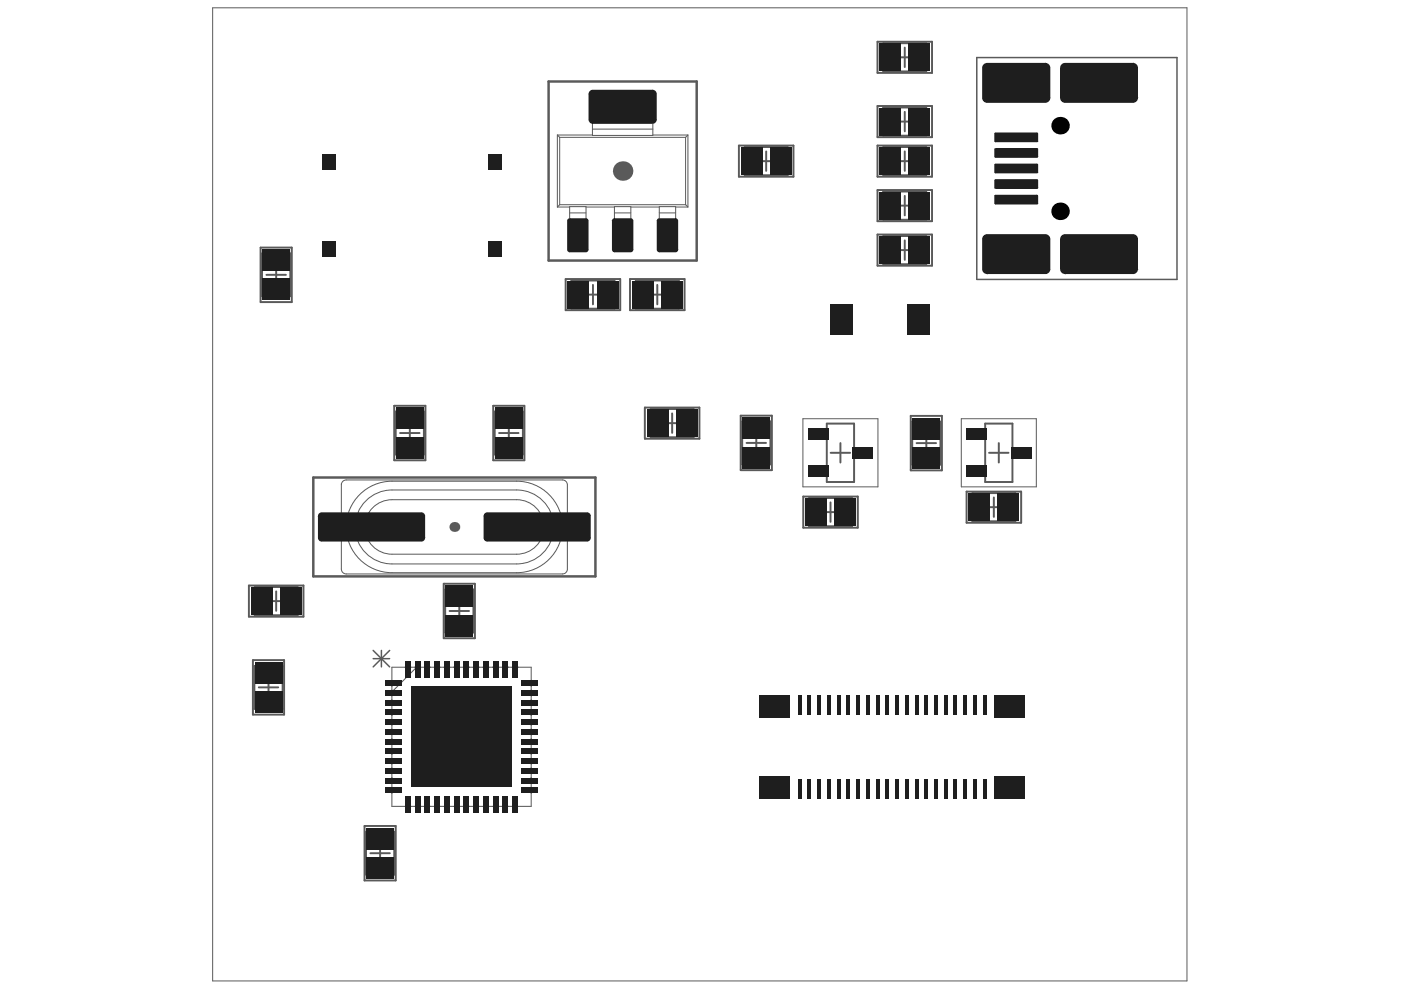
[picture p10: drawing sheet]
<svg xmlns="http://www.w3.org/2000/svg" width="297mm" height="210mm" viewBox="0 0 297 210" stroke-linecap="round" stroke-linejoin="round" font-family="sans-serif">
<g fill="none" stroke="#5a5a5a" stroke-width=".41">
<path d="M186 8.9h11.6v6.6h-11.6zM189.8 12.2h4.1M191.8 10.1v4.1M156.7 30.9h11.5v6.6h-11.5zM160.4 34.2h4.1M162.4 32.1v4.1M186 22.5h11.6v6.6h-11.6zM186 30.9h11.6v6.6h-11.6zM189.8 34.2h4.1M189.8 25.8h4.1M191.8 23.7v4.1M191.8 32.1v4.1"/>
<path d="M55.3 52.5h6.6v11.5h-6.6zM56.5 58.3h4.1M58.6 56.2v4.1M119.9 59.2h11.6v6.6h-11.6zM133.6 59.2h11.5v6.6h-11.5zM186 40.3h11.6v6.6h-11.6zM186 49.7h11.6v6.6h-11.6zM189.8 53h4.1M189.8 43.6h4.1M191.8 41.5v4.2M191.8 51v4.1M123.7 62.5h4.1"/>
<path d="M125.7 60.4v4.1M137.3 62.5h4.1M139.4 60.4v4.1M83.6 86h6.6v11.6h-6.6zM84.8 91.8h4.2M86.9 89.7v4.2M104.6 86h6.6v11.6h-6.6zM105.8 91.8h4.1M107.9 89.7v4.2M136.7 86.4h11.6v6.6h-11.6zM140.4 89.7h4.2M142.5 87.7v4.1"/>
<path d="M157 88.1h6.7v11.6h-6.7zM158.3 93.9h4.1M160.3 91.8v4.2M176.1 96h4.2M178.2 93.9v4.2M193.1 88.2h6.6v11.5h-6.6zM194.3 94h4.2M196.4 91.9v4.1M209.7 96h4.1M211.8 93.9v4.2M170.3 105.3h11.6v6.6h-11.6zM174 108.6h4.2"/>
<path d="M176.1 106.5v4.1M204.9 104.2h11.6v6.6h-11.6zM208.7 107.5h4.1M210.7 105.5v4.1M52.8 124.1h11.5v6.7h-11.5zM53.6 140h6.6v11.5h-6.6zM56.5 127.4h4.1M58.6 125.4v4.1M94.1 123.8h6.6v11.5h-6.6zM95.3 129.5h4.1M97.4 127.5v4.1M54.9 145.7h4.1"/>
<path d="M56.9 143.7v4.1M77.3 175.1h6.6v11.6h-6.6zM80.6 178.8v4.2M78.5 180.9h4.2"/>
</g>
<path d="M170.2 88.8h15.9v14.4h-15.9zM203.8 88.8h15.9v14.4h-15.9z" fill="none" stroke="#5a5a5a" stroke-width=".21"/>
<path d="M116.3 17.3h31.4v37.9h-31.4zM66.4 101.2h59.8v21h-59.8z" fill="none" stroke="#5a5a5a" stroke-width=".52"/>
<path d="M207.1 12.2h42.4v47h-42.4z" fill="none" stroke="#5a5a5a" stroke-width=".31"/>
<g fill="#5a5a5a">
<circle cx="96.3" cy="111.7" r="1.05"/>
<circle cx="132" cy="36.3" r="2.06"/>
</g>
<g fill="none" stroke="#5a5a5a" stroke-width=".41">
<path d="M187.3 9.2h9.1v5.9h-9.1zM157.9 31.2h9.1v6h-9.1zM187.3 22.8h9.1v6h-9.1zM187.3 31.2h9.1v6h-9.1zM55.6 53.7h6v9.1h-6zM121.2 59.5h9.1v6h-9.1zM134.8 59.5h9.1v6h-9.1zM187.3 40.6h9.1v6h-9.1zM187.3 50h9.1v6h-9.1zM83.9 87.3h6v9.1h-6zM104.9 87.3h6v9.1h-6zM138 86.7h9.1v6h-9.1z"/>
<path d="M157.4 89.4h5.9v9h-5.9zM175.3 89.8h5.8v12.4h-5.8zM193.4 89.4h6v9.1h-6zM208.9 89.8h5.8v12.4h-5.8zM171.5 105.6h9.1v6h-9.1zM206.2 104.5h9.1v6h-9.1zM54 124.5h9.1v5.9h-9.1zM94.4 125h6v9.1h-6zM53.9 141.2h6v9.1h-6zM77.6 176.4h6v9h-6z"/>
</g>
<g fill="none" stroke="#5a5a5a" stroke-width=".21">
<path d="M45.1 1.7h206.6v206.3h-206.6zM118.2 28.6l.5 .5M118.2 28.6v15.3M118.2 28.6h7.4M118.7 29.1v14.3M118.7 29.1h26.7M125.6 21.2h12.8v7.5h-12.8zM125.6 25.9h12.8M125.6 27.4h12.8M125.6 23.1h12.8M125.6 23.6h12.8M138.4 28.6h7.5"/>
<path d="M145.4 29.1v14.3M145.9 28.6l-.5 .5M145.9 28.6v15.3M118.2 43.9h2.6M118.7 43.4l-.5 .5M118.7 43.4h26.7M120.8 43.8h3.4v7.5h-3.4zM120.8 49.4h3.4M120.8 48.9h3.4M120.8 46.6h3.4M120.8 45.1h3.4M124.2 43.9h6.1"/>
<path d="M130.3 43.8h3.4v7.5h-3.4zM130.3 49.4h3.4M130.3 48.9h3.4M130.3 46.6h3.4M130.3 45.1h3.4M133.7 43.9h6.1M139.8 43.8h3.5v7.5h-3.5zM139.8 49.4h3.5M139.8 48.9h3.5M139.8 46.6h3.5M139.8 45.1h3.5M143.3 43.9h2.6"/>
<path d="M145.4 43.4l.5 .5M72.4 109.9h-2.5v3.7h2.5M72.6 102.2l.8-.4h45.9a1.03 1.03 0 0 1 1 1v17.9a1.03 1.03 0 0 1-1 1h-45.9a1.03 1.03 0 0 1-1-1v-17.9zM75.9 105.3a9.7 9.7 0 0 1 7.2-3.3h26.5a9.7 9.7 0 0 1 9.7 9.7 9.7 9.7 0 0 1-9.7 9.7h-26.5a9.7 9.7 0 0 1-8.8-5.7 9.7 9.7 0 0 1 1.6-10.4zM77.6 106.2a7.8 7.8 0 0 1 5.5-2.3h26.5a7.8 7.8 0 0 1 7.8 7.8 7.8 7.8 0 0 1-7.8 7.9h-26.5a7.8 7.8 0 0 1-7.2-4.9 7.8 7.8 0 0 1 1.7-8.5zM79 107.6a5.8 5.8 0 0 1 4.1-1.7h26.5a5.8 5.8 0 0 1 5.7 5.8 5.8 5.8 0 0 1-5.7 5.8h-26.5a5.8 5.8 0 0 1-5.3-3.6 5.8 5.8 0 0 1 1.2-6.3zM120.3 109.9h2.5v3.7h-2.5M83.1 141.5h29.5v29.5h-29.5zM88.3 141.5l-5.2 5.2"/>
</g>
<path d="M79.1 137.9l3.5 3.5M79.1 139.6h3.5M80.9 137.9v3.5M82.6 137.9l-3.5 3.5" fill="none" stroke="#5a5a5a" stroke-width=".31"/>
<g fill="#000">
<circle cx="224.8" cy="26.6" r="1.86"/>
<circle cx="224.8" cy="44.8" r="1.86"/>
<circle cx="89.7" cy="148.1" r="1.05"/>
<circle cx="89.7" cy="154.6" r="1.05"/>
<circle cx="89.7" cy="151.3" r="1.05"/>
<circle cx="89.7" cy="157.8" r="1.05"/>
<circle cx="93" cy="157.8" r="1.05"/>
<circle cx="93" cy="151.3" r="1.05"/>
<circle cx="93" cy="148.1" r="1.05"/>
<circle cx="93" cy="154.6" r="1.05"/>
<circle cx="96.2" cy="157.8" r="1.05"/>
<circle cx="96.2" cy="151.3" r="1.05"/>
<circle cx="96.2" cy="154.6" r="1.05"/>
<circle cx="96.2" cy="148.1" r="1.05"/>
<circle cx="99.5" cy="148.1" r="1.05"/>
<circle cx="99.5" cy="157.8" r="1.05"/>
<circle cx="99.5" cy="151.3" r="1.05"/>
<circle cx="99.5" cy="154.6" r="1.05"/>
<circle cx="102.7" cy="148.1" r="1.05"/>
<circle cx="102.7" cy="154.6" r="1.05"/>
<circle cx="102.7" cy="151.3" r="1.05"/>
<circle cx="102.7" cy="157.8" r="1.05"/>
<circle cx="106" cy="151.3" r="1.05"/>
<circle cx="106" cy="154.6" r="1.05"/>
<circle cx="106" cy="157.8" r="1.05"/>
<circle cx="106" cy="148.1" r="1.05"/>
<circle cx="89.7" cy="161.1" r="1.05"/>
<circle cx="89.7" cy="164.3" r="1.05"/>
<circle cx="93" cy="164.3" r="1.05"/>
<circle cx="93" cy="161.1" r="1.05"/>
<circle cx="96.2" cy="164.3" r="1.05"/>
<circle cx="96.2" cy="161.1" r="1.05"/>
<circle cx="99.5" cy="161.1" r="1.05"/>
<circle cx="99.5" cy="164.3" r="1.05"/>
<circle cx="102.7" cy="161.1" r="1.05"/>
<circle cx="102.7" cy="164.3" r="1.05"/>
<circle cx="106" cy="164.3" r="1.05"/>
<circle cx="106" cy="161.1" r="1.05"/>
</g>
<g fill="#1e1e1e">
<path d="M81.7 164.9h3.6v1.2h-3.6z" fill-rule="evenodd"/>
<path d="M81.7 162.9h3.6v1.1h-3.6z" fill-rule="evenodd"/>
<path d="M81.7 160.8h3.6v1.2h-3.6z" fill-rule="evenodd"/>
<path d="M81.7 156.7h3.6v1.1h-3.6z" fill-rule="evenodd"/>
<path d="M81.7 154.6h3.6v1.2h-3.6z" fill-rule="evenodd"/>
<path d="M81.7 152.5h3.6v1.2h-3.6z" fill-rule="evenodd"/>
<path d="M81.7 148.4h3.6v1.2h-3.6z" fill-rule="evenodd"/>
<path d="M81.7 146.4h3.6v1.1h-3.6z" fill-rule="evenodd"/>
<path d="M81.7 144.3h3.6v1.1h-3.6z" fill-rule="evenodd"/>
<path d="M92.1 168.8h1.2v3.5h-1.2z" fill-rule="evenodd"/>
<path d="M90 168.8h1.2v3.5h-1.2z" fill-rule="evenodd"/>
<path d="M88 168.8h1.1v3.5h-1.1z" fill-rule="evenodd"/>
<path d="M100.4 168.8h1.1v3.5h-1.1z" fill-rule="evenodd"/>
<path d="M98.3 168.8h1.2v3.5h-1.2z" fill-rule="evenodd"/>
<path d="M96.2 168.8h1.2v3.5h-1.2z" fill-rule="evenodd"/>
<path d="M108.6 168.8h1.2v3.5h-1.2z" fill-rule="evenodd"/>
<path d="M106.6 168.8h1.1v3.5h-1.1z" fill-rule="evenodd"/>
<path d="M104.5 168.8h1.2v3.5h-1.2z" fill-rule="evenodd"/>
<path d="M103.4 51.2h2.9v3.3h-2.9z" fill-rule="evenodd"/>
<path d="M120.3 59.6h4.6v5.8h-4.6z" fill-rule="evenodd"/>
<path d="M180.8 94.8h4.3v2.4h-4.3z" fill-rule="evenodd"/>
<path d="M214.3 94.8h4.4v2.4h-4.4z" fill-rule="evenodd"/>
<path d="M54 140.4h5.8v4.5h-5.8z" fill-rule="evenodd"/>
<path d="M54 146.6h5.8v4.5h-5.8z" fill-rule="evenodd"/>
<path d="M53.2 124.6h4.5v5.7h-4.5z" fill-rule="evenodd"/>
<path d="M81.7 167h3.6v1.1h-3.6z" fill-rule="evenodd"/>
<path d="M81.7 158.7h3.6v1.2h-3.6z" fill-rule="evenodd"/>
<path d="M81.7 150.5h3.6v1.1h-3.6z" fill-rule="evenodd"/>
<path d="M88 140.1h1.1v3.5h-1.1z" fill-rule="evenodd"/>
<path d="M90 140.1h1.2v3.5h-1.2z" fill-rule="evenodd"/>
<path d="M92.1 140.1h1.2v3.5h-1.2z" fill-rule="evenodd"/>
<path d="M96.2 140.1h1.2v3.5h-1.2z" fill-rule="evenodd"/>
<path d="M98.3 140.1h1.2v3.5h-1.2z" fill-rule="evenodd"/>
<path d="M100.4 140.1h1.1v3.5h-1.1z" fill-rule="evenodd"/>
<path d="M104.5 140.1h1.2v3.5h-1.2z" fill-rule="evenodd"/>
<path d="M106.6 140.1h1.1v3.5h-1.1z" fill-rule="evenodd"/>
<path d="M108.6 140.1h1.2v3.5h-1.2z" fill-rule="evenodd"/>
<path d="M103.4 32.7h2.9v3.3h-2.9z" fill-rule="evenodd"/>
<path d="M120.8 46.3h3.4l.6 .5v6.1l-.6 .6h-3.4l-.6-.6v-6.1z" fill-rule="evenodd"/>
<path d="M130.3 46.3h3.4l.6 .5v6.1l-.6 .6h-3.4l-.6-.6v-6.1z" fill-rule="evenodd"/>
<path d="M139.8 46.3h3.4l.6 .5v6.1l-.6 .6h-3.4l-.6-.6v-6.1z" fill-rule="evenodd"/>
<path d="M163.3 31.3h4.5v5.8h-4.5z" fill-rule="evenodd"/>
<path d="M171.2 165.1h.7v4.2h-.7z" fill-rule="evenodd"/>
<path d="M173.3 165.1h.7v4.2h-.7z" fill-rule="evenodd"/>
<path d="M175.4 165.1h.7v4.2h-.7z" fill-rule="evenodd"/>
<path d="M175.4 147.4h.7v4.1h-.7z" fill-rule="evenodd"/>
<path d="M173.3 147.4h.7v4.1h-.7z" fill-rule="evenodd"/>
<path d="M171.2 147.4h.7v4.1h-.7z" fill-rule="evenodd"/>
<path d="M170.7 105.7h4.6v5.8h-4.6z" fill-rule="evenodd"/>
<path d="M171.3 98.7h4.3v2.5h-4.3z" fill-rule="evenodd"/>
<path d="M171.3 90.8h4.3v2.5h-4.3z" fill-rule="evenodd"/>
<path d="M179.5 165.1h.7v4.2h-.7z" fill-rule="evenodd"/>
<path d="M181.6 165.1h.7v4.2h-.7z" fill-rule="evenodd"/>
<path d="M183.6 165.1h.7v4.2h-.7z" fill-rule="evenodd"/>
<path d="M183.6 147.4h.7v4.1h-.7z" fill-rule="evenodd"/>
<path d="M181.6 147.4h.7v4.1h-.7z" fill-rule="evenodd"/>
<path d="M179.5 147.4h.7v4.1h-.7z" fill-rule="evenodd"/>
<path d="M187.8 165.1h.7v4.2h-.7z" fill-rule="evenodd"/>
<path d="M189.8 165.1h.7v4.2h-.7z" fill-rule="evenodd"/>
<path d="M191.9 165.1h.7v4.2h-.7z" fill-rule="evenodd"/>
<path d="M191.9 147.4h.7v4.1h-.7z" fill-rule="evenodd"/>
<path d="M189.8 147.4h.7v4.1h-.7z" fill-rule="evenodd"/>
<path d="M187.8 147.4h.7v4.1h-.7z" fill-rule="evenodd"/>
<path d="M196 165.1h.7v4.2h-.7z" fill-rule="evenodd"/>
<path d="M198.1 165.1h.7v4.2h-.7z" fill-rule="evenodd"/>
<path d="M200.2 165.1h.7v4.2h-.7z" fill-rule="evenodd"/>
<path d="M202.2 165.1h.7v4.2h-.7z" fill-rule="evenodd"/>
<path d="M202.2 147.4h.7v4.1h-.7z" fill-rule="evenodd"/>
<path d="M200.2 147.4h.7v4.1h-.7z" fill-rule="evenodd"/>
<path d="M198.1 147.4h.7v4.1h-.7z" fill-rule="evenodd"/>
<path d="M196 147.4h.7v4.1h-.7z" fill-rule="evenodd"/>
<path d="M204.3 165.1h.7v4.2h-.7z" fill-rule="evenodd"/>
<path d="M206.4 165.1h.7v4.2h-.7z" fill-rule="evenodd"/>
<path d="M208.4 165.1h.7v4.2h-.7z" fill-rule="evenodd"/>
<path d="M208.4 147.4h.7v4.1h-.7z" fill-rule="evenodd"/>
<path d="M206.4 147.4h.7v4.1h-.7z" fill-rule="evenodd"/>
<path d="M204.3 147.4h.7v4.1h-.7z" fill-rule="evenodd"/>
<path d="M205.3 104.6h4.6v5.8h-4.6z" fill-rule="evenodd"/>
<path d="M204.8 98.7h4.4v2.5h-4.4z" fill-rule="evenodd"/>
<path d="M204.8 90.8h4.4v2.5h-4.4z" fill-rule="evenodd"/>
<path d="M137.1 86.8h4.6v5.8h-4.6z" fill-rule="evenodd"/>
<path d="M55.7 59.1h5.7v4.5h-5.7z" fill-rule="evenodd"/>
<path d="M55.7 52.9h5.7v4.5h-5.7z" fill-rule="evenodd"/>
<path d="M94.2 168.8h1.1v3.5h-1.1z" fill-rule="evenodd"/>
<path d="M85.9 168.8h1.2v3.5h-1.2z" fill-rule="evenodd"/>
<path d="M84 92.6h5.8v4.6h-5.8z" fill-rule="evenodd"/>
<path d="M84 86.4h5.8v4.6h-5.8z" fill-rule="evenodd"/>
<path d="M68.3 51.2h2.9v3.3h-2.9z" fill-rule="evenodd"/>
<path d="M102.4 168.8h1.2v3.5h-1.2z" fill-rule="evenodd"/>
<path d="M110.5 160.8h3.5v1.2h-3.5z" fill-rule="evenodd"/>
<path d="M110.5 162.9h3.5v1.1h-3.5z" fill-rule="evenodd"/>
<path d="M110.5 164.9h3.5v1.2h-3.5z" fill-rule="evenodd"/>
<path d="M110.5 152.5h3.5v1.2h-3.5z" fill-rule="evenodd"/>
<path d="M110.5 154.6h3.5v1.2h-3.5z" fill-rule="evenodd"/>
<path d="M110.5 156.7h3.5v1.1h-3.5z" fill-rule="evenodd"/>
<path d="M110.5 144.3h3.5v1.1h-3.5z" fill-rule="evenodd"/>
<path d="M110.5 146.4h3.5v1.1h-3.5z" fill-rule="evenodd"/>
<path d="M110.5 148.4h3.5v1.2h-3.5z" fill-rule="evenodd"/>
<path d="M105 92.6h5.8v4.6h-5.8z" fill-rule="evenodd"/>
<path d="M105 86.4h5.8v4.6h-5.8z" fill-rule="evenodd"/>
<path d="M126.5 59.6h4.6v5.8h-4.6z" fill-rule="evenodd"/>
<path d="M157.5 94.7h5.7v4.6h-5.7z" fill-rule="evenodd"/>
<path d="M140.2 59.6h4.5v5.8h-4.5z" fill-rule="evenodd"/>
<path d="M134 59.6h4.5v5.8h-4.5z" fill-rule="evenodd"/>
<path d="M186.5 9.3h4.5v5.7h-4.5z" fill-rule="evenodd"/>
<path d="M192.7 9.3h4.5v5.7h-4.5z" fill-rule="evenodd"/>
<path d="M210.8 38.3l.3-.3h8.8l.2 .3v1.5l-.2 .3h-8.8l-.3-.3z" fill-rule="evenodd"/>
<path d="M210.8 35l.3-.3h8.8l.2 .3v1.5l-.2 .3h-8.8l-.3-.3z" fill-rule="evenodd"/>
<path d="M210.8 28.3l.3-.2h8.8l.2 .2v1.6l-.2 .3h-8.8l-.3-.3z" fill-rule="evenodd"/>
<path d="M59.4 124.6h4.5v5.7h-4.5z" fill-rule="evenodd"/>
<path d="M77.7 181.7h5.8v4.6h-5.8z" fill-rule="evenodd"/>
<path d="M77.7 175.5h5.8v4.6h-5.8z" fill-rule="evenodd"/>
<path d="M85.9 140.1h1.2v3.5h-1.2z" fill-rule="evenodd"/>
<path d="M94.2 140.1h1.1v3.5h-1.1z" fill-rule="evenodd"/>
<path d="M67.4 109.4l.8-.8h21.2l.7 .8v4.6l-.7 .8h-21.2l-.8-.8z" fill-rule="evenodd"/>
<path d="M68.3 32.7h2.9v3.3h-2.9z" fill-rule="evenodd"/>
<path d="M110.5 158.7h3.5v1.2h-3.5z" fill-rule="evenodd"/>
<path d="M110.5 167h3.5v1.1h-3.5z" fill-rule="evenodd"/>
<path d="M102.4 140.1h1.2v3.5h-1.2z" fill-rule="evenodd"/>
<path d="M110.5 150.5h3.5v1.1h-3.5z" fill-rule="evenodd"/>
<path d="M102.5 109.4l.8-.8h21.2l.8 .8v4.6l-.8 .8h-21.2l-.8-.8z" fill-rule="evenodd"/>
<path d="M157.5 88.5h5.7v4.6h-5.7z" fill-rule="evenodd"/>
<path d="M157.1 31.3h4.5v5.8h-4.5z" fill-rule="evenodd"/>
<path d="M169.2 165.1h.7v4.2h-.7z" fill-rule="evenodd"/>
<path d="M177.4 165.1h.7v4.2h-.7z" fill-rule="evenodd"/>
<path d="M185.7 165.1h.7v4.2h-.7z" fill-rule="evenodd"/>
<path d="M194 165.1h.7v4.2h-.7z" fill-rule="evenodd"/>
<path d="M194 147.4h.7v4.1h-.7z" fill-rule="evenodd"/>
<path d="M185.7 147.4h.7v4.1h-.7z" fill-rule="evenodd"/>
<path d="M177.4 147.4h.7v4.1h-.7z" fill-rule="evenodd"/>
<path d="M169.2 147.4h.7v4.1h-.7z" fill-rule="evenodd"/>
<path d="M176.9 105.7h4.6v5.8h-4.6z" fill-rule="evenodd"/>
<path d="M192.5 64.5h4.7v6.4h-4.7z" fill-rule="evenodd"/>
<path d="M176 64.5h4.7v6.4h-4.7z" fill-rule="evenodd"/>
<path d="M192.7 22.9h4.5v5.8h-4.5z" fill-rule="evenodd"/>
<path d="M186.5 22.9h4.5v5.8h-4.5z" fill-rule="evenodd"/>
<path d="M192.7 31.3h4.5v5.8h-4.5z" fill-rule="evenodd"/>
<path d="M186.5 31.3h4.5v5.8h-4.5z" fill-rule="evenodd"/>
<path d="M192.7 40.7h4.5v5.8h-4.5z" fill-rule="evenodd"/>
<path d="M186.5 40.7h4.5v5.8h-4.5z" fill-rule="evenodd"/>
<path d="M210.8 164.5h6.4v4.7h-6.4z" fill-rule="evenodd"/>
<path d="M210.8 147.4h6.4v4.7h-6.4z" fill-rule="evenodd"/>
<path d="M211.5 104.6h4.6v5.8h-4.6z" fill-rule="evenodd"/>
<path d="M210.8 41.6l.3-.3h8.8l.2 .3v1.5l-.2 .3h-8.8l-.3-.3z" fill-rule="evenodd"/>
<path d="M210.8 31.6l.3-.2h8.8l.2 .2v1.6l-.2 .3h-8.8l-.3-.3z" fill-rule="evenodd"/>
<path d="M143.3 86.8h4.6v5.8h-4.6z" fill-rule="evenodd"/>
<path d="M192.7 50.1h4.5v5.8h-4.5z" fill-rule="evenodd"/>
<path d="M186.5 50.1h4.5v5.8h-4.5z" fill-rule="evenodd"/>
<path d="M208.2 50.7l1.1-1h12.3l1.1 1v6.4l-1.1 1h-12.3l-1.1-1z" fill-rule="evenodd"/>
<path d="M208.2 14.4l1.1-1.1h12.3l1.1 1.1v6.3l-1.1 1.1h-12.3l-1.1-1.1z" fill-rule="evenodd"/>
<path d="M193.5 94.8h5.8v4.5h-5.8z" fill-rule="evenodd"/>
<path d="M94.5 130.4h5.8v4.5h-5.8z" fill-rule="evenodd"/>
<path d="M94.5 124.2h5.8v4.5h-5.8z" fill-rule="evenodd"/>
<path d="M161.1 164.5h6.4v4.7h-6.4z" fill-rule="evenodd"/>
<path d="M161.1 147.4h6.4v4.7h-6.4z" fill-rule="evenodd"/>
<path d="M193.5 88.6h5.8v4.5h-5.8z" fill-rule="evenodd"/>
<path d="M87.2 145.6h21.3v21.2h-21.3z" fill-rule="evenodd"/>
<path d="M124.8 19.9l.9-.9h12.6l.9 .9v5.5l-.9 .9h-12.6l-.9-.9z" fill-rule="evenodd"/>
<path d="M224.8 50.7l1-1h14.4l1.1 1v6.4l-1.1 1h-14.4l-1-1z" fill-rule="evenodd"/>
<path d="M224.8 14.4l1-1.1h14.4l1.1 1.1v6.3l-1.1 1.1h-14.4l-1-1.1z" fill-rule="evenodd"/>
</g>
<g fill="#1e1e1e">
<path d="M124.2 46.3v.5zM124.2 46.3l.5 .2 .1 .3h-.6z"/>
<path d="M120.2 46.8h.6zM120.3 46.5l.5-.2v.5h-.6z"/>
<path d="M120.8 52.9v.6zM120.2 52.9h.6v.6l-.5-.3z"/>
<path d="M124.2 52.9h.6zM124.2 52.9h.6l-.1 .3-.5 .3z"/>
<path d="M133.7 46.3v.5zM133.7 46.3l.5 .2 .1 .3h-.6z"/>
<path d="M129.7 46.8h.6zM129.8 46.5l.5-.2v.5h-.6z"/>
<path d="M130.3 52.9v.6zM129.7 52.9h.6v.6l-.5-.3z"/>
<path d="M133.7 52.9h.6zM133.7 52.9h.6l-.1 .3-.5 .3z"/>
<path d="M143.2 46.3v.5zM143.2 46.3l.5 .2 .1 .3h-.6z"/>
<path d="M139.2 46.8h.6zM139.3 46.5l.5-.2v.5h-.6z"/>
<path d="M139.8 52.9v.6zM139.2 52.9h.6v.6l-.5-.3z"/>
<path d="M143.2 52.9h.6zM143.2 52.9h.6l-.1 .3-.5 .3z"/>
<path d="M211.1 39.8v.3zM210.8 39.8h.3v.3z"/>
<path d="M219.9 39.8h.2zM219.9 39.8h.2l-.2 .3z"/>
<path d="M219.9 38v.3zM219.9 38l.2 .3h-.2z"/>
<path d="M210.8 38.3h.3zM210.8 38.1l.3-.1v.3h-.3z"/>
<path d="M211.1 36.5v.3zM210.8 36.5h.3v.3z"/>
<path d="M219.9 36.5h.2zM219.9 36.5h.2l-.2 .3z"/>
<path d="M219.9 34.7v.3zM219.9 34.7l.2 .3h-.2z"/>
<path d="M210.8 35h.3zM210.8 34.8l.3-.1v.3h-.3z"/>
<path d="M211.1 29.9v.3zM210.8 29.9h.3v.3z"/>
<path d="M219.9 29.9h.2zM219.9 29.9h.2l-.2 .3z"/>
<path d="M219.9 28.1v.2zM219.9 28.1l.2 .2h-.2z"/>
<path d="M210.8 28.3h.3zM210.8 28.2l.3-.1v.2h-.3z"/>
<path d="M68.2 114v.8zM67.4 114h.8v.8a.77 .77 0 0 1-.8-.8z"/>
<path d="M89.4 114h.7zM89.4 114h.7a.77 .77 0 0 1-.7 .8z"/>
<path d="M89.4 108.6v.8zM89.4 108.6a.77 .77 0 0 1 .7 .8h-.7z"/>
<path d="M67.4 109.4h.8zM67.6 108.9l.6-.3v.8h-.8z"/>
<path d="M103.3 114v.8zM102.5 114h.8v.8a.77 .77 0 0 1-.8-.8z"/>
<path d="M124.5 114h.8zM124.5 114h.8a.77 .77 0 0 1-.8 .8z"/>
<path d="M124.5 108.6v.8zM124.5 108.6a.77 .77 0 0 1 .8 .8h-.8z"/>
<path d="M102.5 109.4h.8zM102.8 108.9l.5-.3v.8h-.8z"/>
<path d="M211.1 43.1v.3zM210.8 43.1h.3v.3z"/>
<path d="M219.9 43.1h.2zM219.9 43.1h.2l-.2 .3z"/>
<path d="M219.9 41.3v.3zM219.9 41.3l.2 .3h-.2z"/>
<path d="M210.8 41.6h.3zM210.8 41.4l.3-.1v.3h-.3z"/>
<path d="M211.1 33.2v.3zM210.8 33.2h.3v.3z"/>
<path d="M219.9 33.2h.2zM219.9 33.2h.2l-.2 .3z"/>
<path d="M219.9 31.4v.2zM219.9 31.4l.2 .2h-.2z"/>
<path d="M210.8 31.6h.3zM210.8 31.5l.3-.1v.2h-.3z"/>
<path d="M209.3 57.1v1zM208.2 57.1h1.1v1a1.06 1.06 0 0 1-1.1-1z"/>
<path d="M221.6 57.1h1.1zM221.6 57.1h1.1a1.06 1.06 0 0 1-1.1 1z"/>
<path d="M221.6 49.7v1zM221.6 49.7a1.06 1.06 0 0 1 1.1 1h-1.1z"/>
<path d="M208.2 50.7h1.1zM208.4 50.1l.9-.4v1h-1.1z"/>
<path d="M209.3 20.7v1.1zM208.2 20.7h1.1v1.1a1.06 1.06 0 0 1-1.1-1.1z"/>
<path d="M221.6 20.7h1.1zM221.6 20.7h1.1a1.06 1.06 0 0 1-1.1 1.1z"/>
<path d="M221.6 13.3v1.1zM221.6 13.3a1.06 1.06 0 0 1 1.1 1.1h-1.1z"/>
<path d="M208.2 14.4h1.1zM208.4 13.8l.9-.5v1.1h-1.1z"/>
<path d="M138.3 19v.9zM138.3 19a.9 .9 0 0 1 .9 .9h-.9z"/>
<path d="M124.8 19.9h.9zM125 19.3l.7-.3v.9h-.9z"/>
<path d="M125.7 25.4v.9zM124.8 25.4h.9v.9a.9 .9 0 0 1-.9-.9z"/>
<path d="M138.3 25.4h.9zM138.3 25.4h.9a.9 .9 0 0 1-.9 .9z"/>
<path d="M225.8 57.1v1zM224.8 57.1h1v1a1.06 1.06 0 0 1-1-1z"/>
<path d="M240.2 57.1h1.1zM240.2 57.1h1.1a1.06 1.06 0 0 1-1.1 1z"/>
<path d="M240.2 49.7v1zM240.2 49.7a1.06 1.06 0 0 1 1.1 1h-1.1z"/>
<path d="M224.8 50.7h1zM225 50.1l.8-.4v1h-1z"/>
<path d="M225.8 20.7v1.1zM224.8 20.7h1v1.1a1.06 1.06 0 0 1-1-1.1z"/>
<path d="M240.2 20.7h1.1zM240.2 20.7h1.1a1.06 1.06 0 0 1-1.1 1.1z"/>
<path d="M240.2 13.3v1.1zM240.2 13.3a1.06 1.06 0 0 1 1.1 1.1h-1.1z"/>
<path d="M224.8 14.4h1zM225 13.8l.8-.5v1.1h-1z"/>
</g>
</svg>
